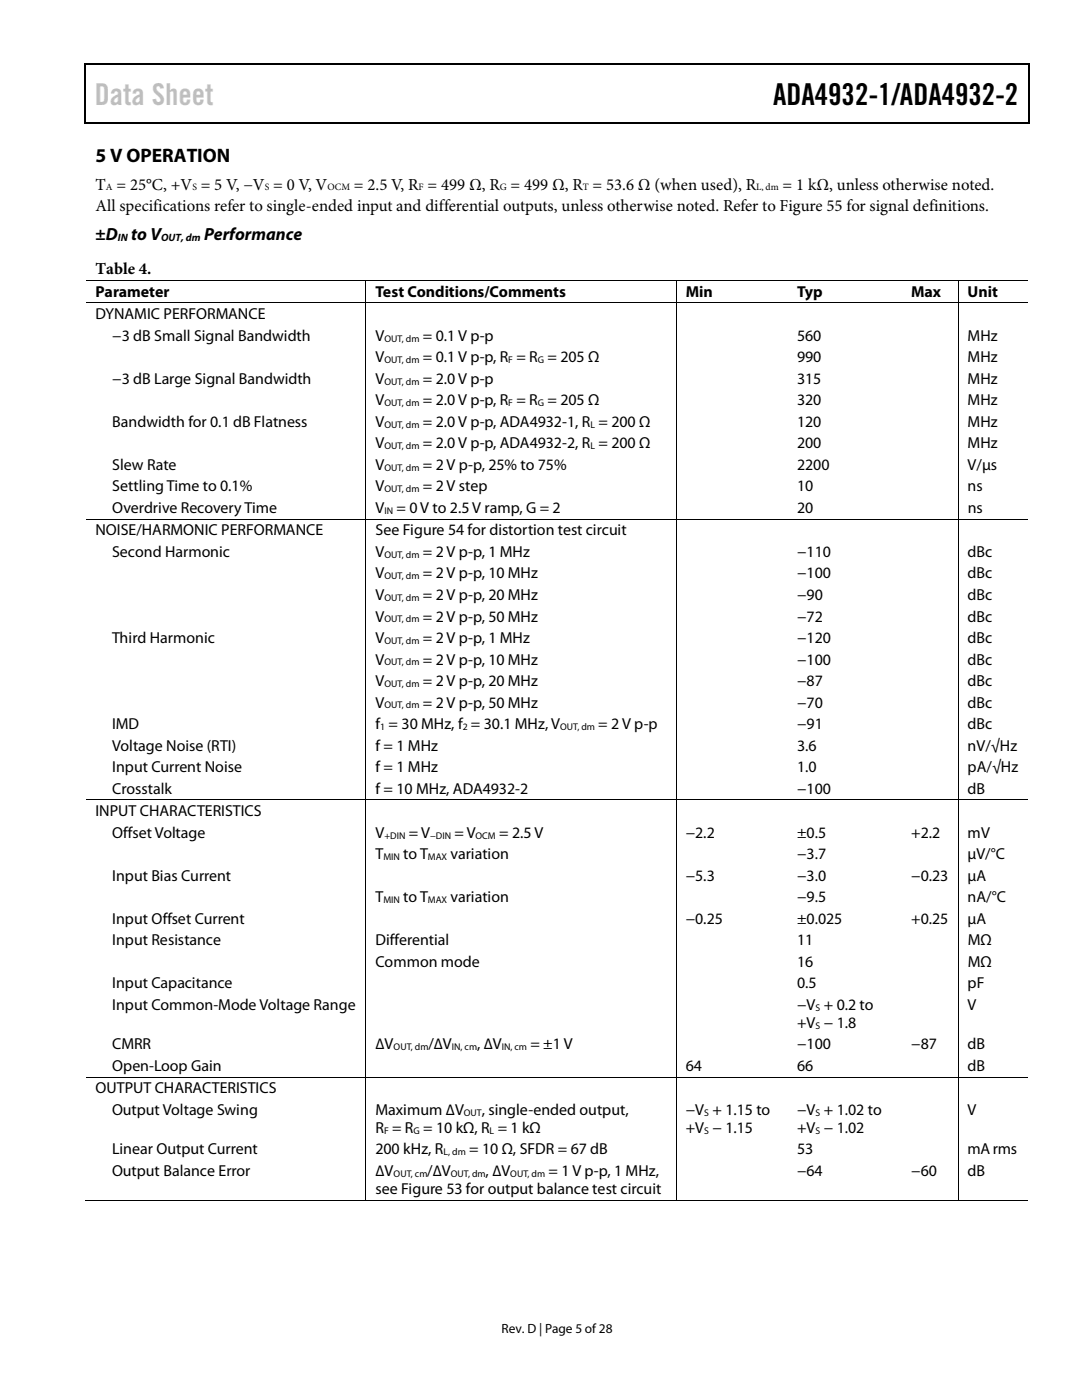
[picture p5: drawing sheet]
<svg xmlns="http://www.w3.org/2000/svg" width="216mm" height="279mm" viewBox="0 0 216 279" stroke-linecap="round" stroke-linejoin="round" font-family="sans-serif">
<defs><g id="words">
<text font-size="6" fill="#c1c1c1" x="18.9" y="20.9">Data Sheet</text>
<text font-size="6" x="154.3" y="20.9">ADA4932-1/ADA4932-2</text>
<text font-size="3.9" x="19" y="32.4">5 V OPERATION</text>
<g font-size="3.5">
<text x="19" y="47.8">±D</text>
<text x="26.2" y="47.8">to V</text>
<text x="40.7" y="47.8">Performance</text>
</g>
<g font-size="3.3">
<text x="19" y="37.8">T = 25°C, +V = 5 V, −V = 0 V, V</text>
<text x="70.6" y="37.8">= 2.5 V, R = 499 Ω, R = 499 Ω, R = 53.6 Ω (when used), R</text>
<text x="156.2" y="37.8">= 1 kΩ, unless otherwise noted.</text>
<text x="19.1" y="42.1">All specifications refer to single-ended input and differential outputs, unless otherwise noted. Refer to Figure 55 for signal definitions.</text>
<text x="19" y="54.7">Table 4.</text>
</g>
<g font-size="3.2">
<text x="19" y="59.2">Parameter</text>
<text x="74.9" y="59.2">Test Conditions/Comments</text>
<text x="136.8" y="59.2">Min</text>
<text x="159" y="59.2">Typ</text>
<text x="181.8" y="59.2">Max</text>
<text x="193.1" y="59.2">Unit</text>
<text x="19" y="63.7">DYNAMIC PERFORMANCE</text>
<text x="22.4" y="68">−3 dB Small Signal Bandwidth</text>
<text x="74.9" y="68">V</text>
<text x="84.4" y="68">= 0.1 V p-p</text>
<text x="159" y="68">560</text>
<text x="193.1" y="68">MHz</text>
<text x="22.4" y="76.6">−3 dB Large Signal Bandwidth</text>
<text x="74.9" y="72.3">V</text>
<text x="74.9" y="76.6">V</text>
<text x="84.4" y="72.3">= 0.1 V p-p, R = R = 205 Ω</text>
<text x="84.4" y="76.6">= 2.0 V p-p</text>
<text x="159" y="72.3">990</text>
<text x="159" y="76.6">315</text>
<text x="193.1" y="72.3">MHz</text>
<text x="193.1" y="76.6">MHz</text>
<text x="74.9" y="80.9">V</text>
<text x="84.4" y="80.9">= 2.0 V p-p, R = R = 205 Ω</text>
<text x="159" y="80.9">320</text>
<text x="193.1" y="80.9">MHz</text>
<text x="22.4" y="85.2">Bandwidth for 0.1 dB Flatness</text>
<text x="74.9" y="85.2">V</text>
<text x="74.9" y="89.5">V</text>
<text x="84.4" y="85.2">= 2.0 V p-p, ADA4932-1, R = 200 Ω</text>
<text x="84.4" y="89.5">= 2.0 V p-p, ADA4932-2, R = 200 Ω</text>
<text x="159" y="85.2">120</text>
<text x="159" y="89.5">200</text>
<text x="193.1" y="85.2">MHz</text>
<text x="193.1" y="89.5">MHz</text>
<text x="22.4" y="93.8">Slew Rate</text>
<text x="74.9" y="93.8">V</text>
<text x="84.4" y="93.8">= 2 V p-p, 25% to 75%</text>
<text x="159" y="93.8">2200</text>
<text x="193.1" y="93.8">V/µs</text>
<text x="22.4" y="98.1">Settling Time to 0.1%</text>
<text x="74.9" y="98.1">V</text>
<text x="84.4" y="98.1">= 2 V step</text>
<text x="159" y="98.1">10</text>
<text x="193.1" y="98.1">ns</text>
<text x="19" y="106.8">NOISE/HARMONIC PERFORMANCE</text>
<text x="22.4" y="102.4">Overdrive Recovery Time</text>
<text x="74.9" y="106.8">See Figure 54 for distortion test circuit</text>
<text x="74.9" y="102.4">V</text>
<text x="79.1" y="102.4">= 0 V to 2.5 V ramp, G = 2</text>
<text x="159" y="102.4">20</text>
<text x="193.1" y="102.4">ns</text>
<text x="22.4" y="111.1">Second Harmonic</text>
<text x="74.9" y="111.1">V</text>
<text x="84.4" y="111.1">= 2 V p-p, 1 MHz</text>
<text x="159" y="111.1">−110</text>
<text x="193.1" y="111.1">dBc</text>
<text x="74.9" y="115.4">V</text>
<text x="74.9" y="119.7">V</text>
<text x="84.4" y="115.4">= 2 V p-p, 10 MHz</text>
<text x="84.4" y="119.7">= 2 V p-p, 20 MHz</text>
<text x="159" y="115.4">−100</text>
<text x="159" y="119.7">−90</text>
<text x="193.1" y="115.4">dBc</text>
<text x="193.1" y="119.7">dBc</text>
<text x="74.9" y="124">V</text>
<text x="84.4" y="124">= 2 V p-p, 50 MHz</text>
<text x="159" y="124">−72</text>
<text x="193.1" y="124">dBc</text>
<text x="22.4" y="128.3">Third Harmonic</text>
<text x="74.9" y="128.3">V</text>
<text x="84.4" y="128.3">= 2 V p-p, 1 MHz</text>
<text x="159" y="128.3">−120</text>
<text x="193.1" y="128.3">dBc</text>
<text x="74.9" y="132.6">V</text>
<text x="74.9" y="136.9">V</text>
<text x="84.4" y="132.6">= 2 V p-p, 10 MHz</text>
<text x="84.4" y="136.9">= 2 V p-p, 20 MHz</text>
<text x="159" y="132.6">−100</text>
<text x="159" y="136.9">−87</text>
<text x="193.1" y="132.6">dBc</text>
<text x="193.1" y="136.9">dBc</text>
<text x="74.9" y="141.2">V</text>
<text x="84.4" y="141.2">= 2 V p-p, 50 MHz</text>
<text x="159" y="141.2">−70</text>
<text x="193.1" y="141.2">dBc</text>
<text x="22.4" y="145.5">IMD</text>
<text x="22.4" y="149.8">Voltage Noise (RTI)</text>
<text x="74.9" y="145.5">f = 30 MHz, f = 30.1 MHz, V</text>
<text x="74.9" y="149.8">f = 1 MHz</text>
<text x="119.4" y="145.5">= 2 V p-p</text>
<text x="159" y="145.5">−91</text>
<text x="159" y="149.8">3.6</text>
<text x="193.1" y="149.8">nV/√Hz</text>
<text x="193.1" y="145.5">dBc</text>
<text x="22.4" y="154.1">Input Current Noise</text>
<text x="74.9" y="154.1">f = 1 MHz</text>
<text x="159" y="154.1">1.0</text>
<text x="193.1" y="154.1">pA/√Hz</text>
<text x="22.4" y="158.4">Crosstalk</text>
<text x="74.9" y="158.4">f = 10 MHz, ADA4932-2</text>
<text x="159" y="158.4">−100</text>
<text x="193.1" y="158.4">dB</text>
<text x="19" y="162.9">INPUT CHARACTERISTICS</text>
<text x="22.4" y="167.2">Offset Voltage</text>
<text x="74.9" y="167.2">V</text>
<text x="81.6" y="167.2">= V</text>
<text x="90.7" y="167.2">= V</text>
<text x="99.6" y="167.2">= 2.5V</text>
<text x="136.8" y="167.2">−2.2</text>
<text x="159" y="167.2">±0.5</text>
<text x="181.8" y="167.2">+2.2</text>
<text x="193.1" y="167.2">mV</text>
<text x="74.9" y="171.4">T</text>
<text x="80.5" y="171.4">to T</text>
<text x="89.9" y="171.4">variation</text>
<text x="159" y="171.4">−3.7</text>
<text x="193.1" y="171.4">µV/°C</text>
<text x="22.4" y="175.8">Input Bias Current</text>
<text x="136.8" y="175.8">−5.3</text>
<text x="159" y="175.8">−3.0</text>
<text x="181.8" y="175.8">−0.23</text>
<text x="193.1" y="175.8">µA</text>
<text x="22.4" y="184.4">Input Offset Current</text>
<text x="74.9" y="180">T</text>
<text x="80.5" y="180">to T</text>
<text x="89.9" y="180">variation</text>
<text x="136.8" y="184.4">−0.25</text>
<text x="159" y="184.4">±0.025</text>
<text x="159" y="180">−9.5</text>
<text x="181.8" y="184.4">+0.25</text>
<text x="193.1" y="184.4">µA</text>
<text x="193.1" y="180">nA/°C</text>
<text x="22.4" y="188.6">Input Resistance</text>
<text x="74.9" y="188.6">Differential</text>
<text x="159" y="188.6">11</text>
<text x="193.1" y="188.6">MΩ</text>
<text x="22.4" y="197.2">Input Capacitance</text>
<text x="74.9" y="193">Common mode</text>
<text x="159" y="197.2">0.5</text>
<text x="159" y="193">16</text>
<text x="193.1" y="197.2">pF</text>
<text x="193.1" y="193">MΩ</text>
<text x="22.4" y="201.5">Input Common-Mode Voltage Range</text>
<text x="159" y="201.5">−V + 0.2 to</text>
<text x="193.1" y="201.6">V</text>
<text x="22.4" y="209.4">CMRR</text>
<text x="74.9" y="209.4">∆V</text>
<text x="85.5" y="209.4">/∆V</text>
<text x="95.2" y="209.4">, ∆V</text>
<text x="105.8" y="209.4">= ±1 V</text>
<text x="159" y="209.4">−100</text>
<text x="159" y="205.1">+V − 1.8</text>
<text x="181.8" y="209.4">−87</text>
<text x="193.1" y="209.4">dB</text>
<text x="22.4" y="213.7">Open-Loop Gain</text>
<text x="136.8" y="213.7">64</text>
<text x="159" y="213.7">66</text>
<text x="193.1" y="213.7">dB</text>
<text x="19" y="218.2">OUTPUT CHARACTERISTICS</text>
<text x="22.4" y="222.5">Output Voltage Swing</text>
<text x="74.9" y="226.1">R = R = 10 kΩ, R = 1 kΩ</text>
<text x="74.9" y="222.5">Maximum ∆V</text>
<text x="96.1" y="222.5">, single-ended output,</text>
<text x="136.8" y="222.5">−V + 1.15 to</text>
<text x="136.8" y="226.1">+V − 1.15</text>
<text x="159" y="222.5">−V + 1.02 to</text>
<text x="159" y="226.1">+V − 1.02</text>
<text x="193.1" y="222.5">V</text>
<text x="22.4" y="230.4">Linear Output Current</text>
<text x="74.9" y="230.4">200 kHz, R</text>
<text x="93.6" y="230.4">= 10 Ω, SFDR = 67 dB</text>
<text x="159" y="230.4">53</text>
<text x="193.1" y="230.4">mArms</text>
<text x="22.4" y="234.7">Output Balance Error</text>
<text x="74.9" y="238.3">see Figure 53 for output balance test circuit</text>
<text x="74.9" y="234.7">∆V</text>
<text x="85.3" y="234.7">/∆V</text>
<text x="96.9" y="234.7">, ∆V</text>
<text x="109.5" y="234.7">= 1V p-p, 1 MHz,</text>
<text x="159" y="234.7">−64</text>
<text x="181.8" y="234.7">−60</text>
<text x="193.1" y="234.7">dB</text>
</g>
<text font-size="2.7" x="100.1" y="266">Rev. D | Page 5 of28</text>
<g font-size="2.1">
<text x="23.5" y="48.2">IN</text>
<text x="32.2" y="48.2">OUT, dm</text>
</g>
<g font-size="1.9">
<text x="21.1" y="38">A</text>
<text x="38.4" y="38">S</text>
<text x="52.8" y="38">S</text>
<text x="65.3" y="38">OCM</text>
<text x="83.5" y="38">F</text>
<text x="99.7" y="38">G</text>
<text x="116.3" y="38">T</text>
<text x="150.9" y="38">L, dm</text>
<text x="76.7" y="68.2">OUT, dm</text>
<text x="76.7" y="72.5">OUT, dm</text>
<text x="76.7" y="76.8">OUT, dm</text>
<text x="101.4" y="72.5">F</text>
<text x="107.3" y="72.5">G</text>
<text x="76.7" y="81.1">OUT, dm</text>
<text x="101.4" y="81.1">F</text>
<text x="107.3" y="81.1">G</text>
<text x="76.7" y="85.3">OUT, dm</text>
<text x="76.7" y="89.7">OUT, dm</text>
<text x="117.8" y="85.3">L</text>
<text x="117.8" y="89.7">L</text>
<text x="76.7" y="93.9">OUT, dm</text>
<text x="76.7" y="98.3">OUT, dm</text>
<text x="76.7" y="102.5">IN</text>
<text x="76.7" y="111.3">OUT, dm</text>
<text x="76.7" y="115.6">OUT, dm</text>
<text x="76.7" y="119.9">OUT, dm</text>
<text x="76.7" y="124.2">OUT, dm</text>
<text x="76.7" y="128.5">OUT, dm</text>
<text x="76.7" y="132.8">OUT, dm</text>
<text x="76.7" y="137.1">OUT, dm</text>
<text x="76.7" y="141.4">OUT, dm</text>
<text x="75.9" y="145.7">1</text>
<text x="92.3" y="145.7">2</text>
<text x="111.8" y="145.7">OUT, dm</text>
<text x="76.7" y="167.3">+DIN</text>
<text x="85.8" y="167.3">−DIN</text>
<text x="94.9" y="167.3">OCM</text>
<text x="76.5" y="171.6">MIN</text>
<text x="85.4" y="171.6">MAX</text>
<text x="76.5" y="180.2">MIN</text>
<text x="85.4" y="180.2">MAX</text>
<text x="162.7" y="201.7">S</text>
<text x="78.5" y="209.6">OUT, dm</text>
<text x="90.2" y="209.6">IN, cm</text>
<text x="100.1" y="209.6">IN, cm</text>
<text x="162.7" y="205.3">S</text>
<text x="76.6" y="226.3">F</text>
<text x="82.5" y="226.3">G</text>
<text x="92.6" y="222.7">OUT</text>
<text x="97.7" y="226.3">L</text>
<text x="140.5" y="222.7">S</text>
<text x="140.5" y="226.3">S</text>
<text x="162.7" y="222.7">S</text>
<text x="162.7" y="226.3">S</text>
<text x="88.5" y="230.5">L, dm</text>
<text x="78.5" y="234.8">OUT, cm</text>
<text x="90" y="234.8">OUT, dm</text>
<text x="101.8" y="234.8">OUT, dm</text>
</g>
</g></defs>
<g fill="#000">
<path d="M16.9 12.7h.2v1h-.2zM16.9 12.7h.2v.3h-.2zM82.5 12.7h.3v.3h-.3zM205.1 12.7h.3v1h-.3zM205.1 12.7h.3v.3h-.3zM16.9 24.4h.2v.2h-.2zM82.3 24.4h.2v.2h-.2zM205.1 24.4h.3v.2h-.3zM72.9 55.9h.2v.1h-.2zM134.8 55.9h.2v.1h-.2zM157.1 55.9h.2v.1h-.2zM179.9 55.9h.2v.1h-.2z"/>
<path d="M191.1 55.9h.2v.1h-.2zM72.9 60.4h.2v.1h-.2zM134.8 60.4h.2v.1h-.2zM157.1 60.4h.2v.1h-.2zM179.9 60.4h.2v.1h-.2zM191.1 60.4h.2v.1h-.2zM72.9 103.5h.2v.2h-.2zM134.8 103.5h.2v.2h-.2zM157.1 103.5h.2v.2h-.2zM179.9 103.5h.2v.2h-.2zM191.1 103.5h.2v.2h-.2zM72.9 159.6h.2v.1h-.2z"/>
<path d="M134.8 159.6h.2v.1h-.2zM157.1 159.6h.2v.1h-.2zM179.9 159.6h.2v.1h-.2zM191.1 159.6h.2v.1h-.2zM72.9 214.9h.2v.2h-.2zM134.8 214.9h.2v.2h-.2zM157.1 214.9h.2v.2h-.2zM179.9 214.9h.2v.2h-.2zM191.1 214.9h.2v.2h-.2zM72.9 239.4h.2v.2h-.2zM134.8 239.4h.2v.2h-.2zM156.9 239.4h.2v.2h-.2z"/>
<path d="M179.7 239.4h.1v.2h-.1zM191.1 239.4h.2v.2h-.2z"/>
</g>
<path d="M17 13.7v10.7M17.1 12.8h65.4M82.8 12.8h122.3M205.2 13.7v10.7M17.1 24.5h188" fill="none" stroke="#000" stroke-width=".25"/>
<g fill="none" stroke="#000" stroke-width=".2">
<path d="M17.1 56h55.8M73 56v4.4M73.1 56h61.7M134.9 56v4.4M135 56h22.1M157.3 56h22.6M180.1 56h11M191.2 56v4.4M191.3 56h13.8M17.1 60.5h55.8M73 60.5v43M73.1 60.5h61.7"/>
<path d="M134.9 60.5v43M135 60.5h22.1M157.3 60.5h22.6M180.1 60.5h11M191.2 60.5v43M191.3 60.5h13.8M17.1 103.6h55.8M73 103.7v55.9M73.1 103.6h61.7M134.9 103.7v55.9M135 103.6h22.1M157.3 103.6h22.6"/>
<path d="M180.1 103.6h11M191.2 103.7v55.9M191.3 103.6h13.8M17.1 159.6h55.8M73 159.7v55.2M73.1 159.6h61.7M134.9 159.7v55.2M135 159.6h22.1M157.3 159.6h22.6M180.1 159.6h11M191.2 159.7v55.2M191.3 159.6h13.8"/>
<path d="M17.1 215h55.8M73 215.1v24.3M73.1 215h61.7M134.9 215.1v24.3M135 215h22.1M157.3 215h22.6M180.1 215h11M191.2 215.1v24.3M191.3 215h13.8M16.9 239.5h56M73.1 239.5h61.7M135 239.5h56.1"/>
<path d="M191.3 239.5h13.8"/>
</g>
<use href="#words"/>
</svg>
